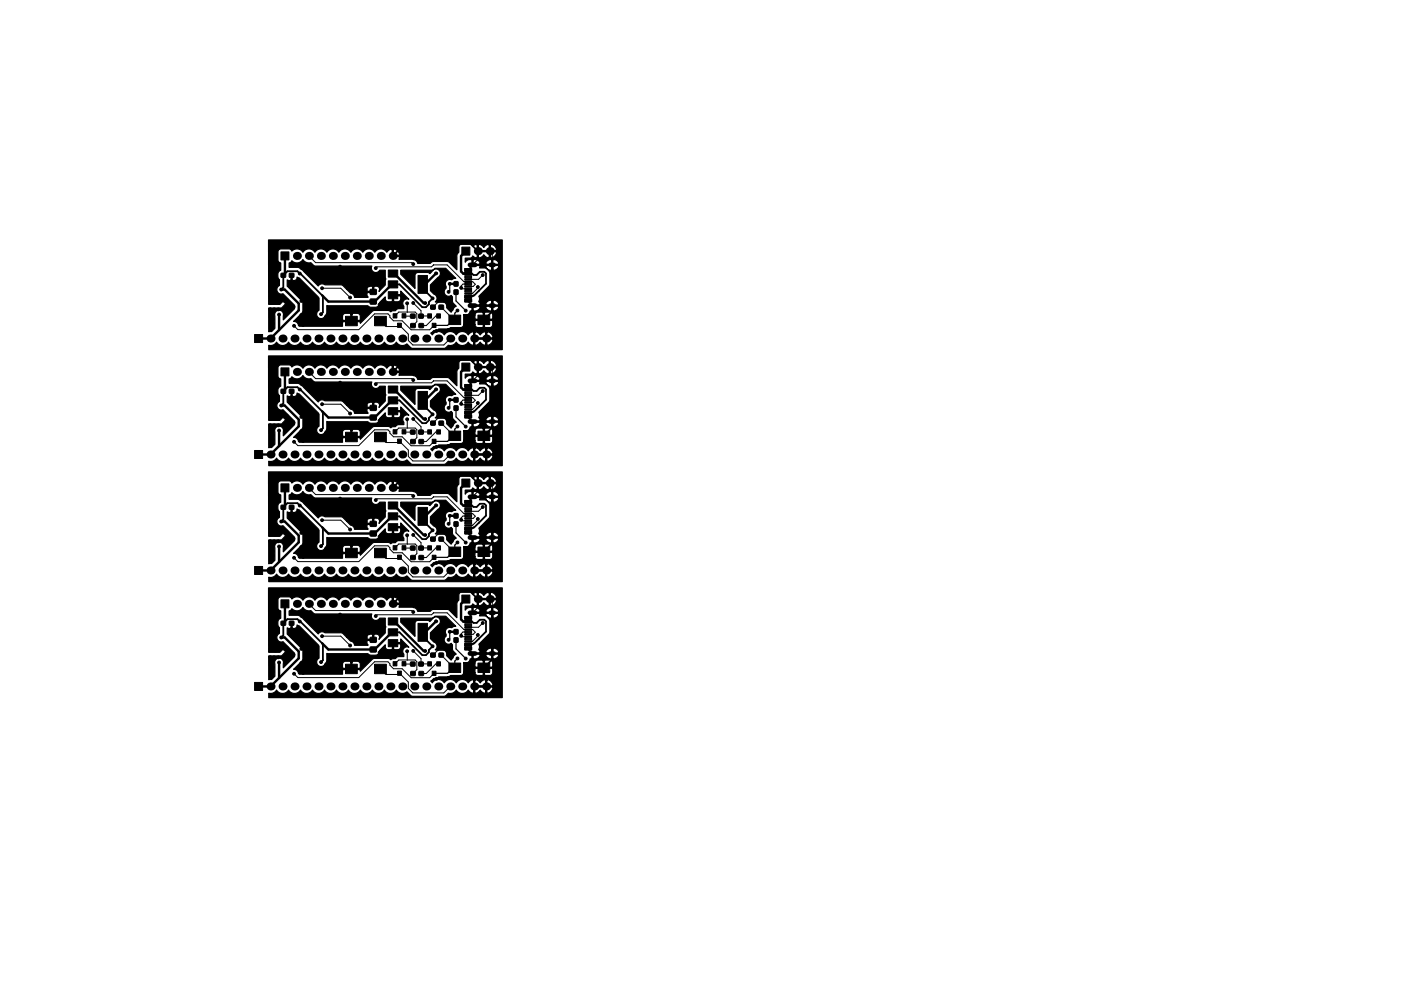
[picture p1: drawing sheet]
<svg xmlns="http://www.w3.org/2000/svg" width="297mm" height="210mm" viewBox="0 0 297 210" stroke-linecap="round" stroke-linejoin="round" font-family="sans-serif">
<g fill="#000" stroke="#000" stroke-width=".21">
<path d="M59.6 58h.9v.8h-.9zM59.6 53.4h1.7v1.7h-1.7zM61.4 58h.9v.8h-.9zM82.3 57.3h2v1.5h-2zM96.3 59.8h.8v.9h-.8zM98.5 59.6h1.5v.3h-1.5zM98.5 59.1h1.5v.3h-1.5zM98.5 58.6h1.5v.3h-1.5zM98.5 57.8h1.5v.6h-1.5zM98.5 57h1.5v.6h-1.5zM97.9 52.4h1.7v1.7h-1.7zM54 71h1.7v1.7h-1.7z"/>
<path d="M59.6 78.1h1.7v1.7h-1.7zM73.3 67.1h2.5v2h-2.5zM78.5 63.5h1.2l.1 1h-1.3zM78.5 61.4h1.2l.1 1-1.3 .1zM79.4 67.1h2.5v2h-2.5zM82.3 59.6h2v1.5h-2zM82.3 61.9h2v1.5h-2zM83.3 66.6h.8v.9h-.8zM84.3 68.6h.8v.9h-.8zM85.2 66.6h.8v.9h-.8zM87.1 66.7h.9v.8h-.9zM87.1 68.7h.9v.8h-.9z"/>
<path d="M88.6 58.4h2v3.8h-2zM88.8 66.7h.9v.8h-.9zM88.8 68.7h.9l.1 .8h-.9zM90.7 66.6h.8v.9h-.8zM91.6 68.6h.8v.9h-.8zM91.3 64.8l.9-.1 .1 .9h-.9zM92.6 66.6h.8v.9h-.8zM93.1 64.8l.9-.1v.9h-.9zM95.2 66.9h2.5v2h-2.5zM96.3 61.5h.8v.9h-.8zM98.5 60.1h1.5v.3h-1.5zM98.5 62.1h1.5v.3h-1.5z"/>
<path d="M98.5 61.6h1.5v.3h-1.5zM98.5 61.1h1.5v.3h-1.5zM98.5 60.6h1.5v.3h-1.5zM98.5 63.5h1.5v.6h-1.5zM98.5 62.7h1.5v.6h-1.5zM97.9 77h1.7v1.7h-1.7zM101.3 66.9h2.5v2h-2.5zM54 95.6h1.7v1.7h-1.7zM59.6 82.6h.9v.8h-.9zM61.4 82.6h.9v.8h-.9zM73.3 91.7h2.5v2h-2.5zM78.5 88.1h1.2l.1 1h-1.3z"/>
<path d="M78.5 86h1.2l.1 1-1.3 .1zM79.4 91.7h2.5v2h-2.5zM82.3 84.2h2v1.5h-2zM82.3 81.9h2v1.5h-2zM82.3 86.5h2v1.5h-2zM83.3 91.2h.8v.9h-.8zM84.3 93.2h.8v.9h-.8zM85.2 91.2h.8v.9h-.8zM87.1 91.3h.9v.8h-.9zM87.1 93.3h.9v.8h-.9zM88.6 83h2v3.8h-2zM88.8 91.3h.9v.8h-.9z"/>
<path d="M88.8 93.3h.9l.1 .8h-.9zM90.7 91.2h.8v.9h-.8zM91.6 93.2h.8v.9h-.8zM91.3 89.4h.9l.1 .8h-.9zM92.6 91.2h.8v.9h-.8zM93.1 89.4h.9v.8h-.9zM95.2 91.5h2.5v2h-2.5zM96.3 84.4h.8v.9h-.8zM96.3 86.1h.8v1l-.8-.1zM98.5 84.7h1.5v.3h-1.5zM98.5 86.7h1.5v.3h-1.5zM98.5 86.2h1.5v.3h-1.5z"/>
<path d="M98.5 85.7h1.5v.3h-1.5zM98.5 85.2h1.5v.3h-1.5zM98.5 84.2h1.5v.3h-1.5zM98.5 83.7h1.5v.3h-1.5zM98.5 83.2h1.5v.3h-1.5zM98.5 88.1h1.5v.6h-1.5zM98.5 87.3h1.5v.6h-1.5zM98.5 82.4h1.5v.6h-1.5zM98.5 81.6h1.5v.6h-1.5zM101.3 91.5h2.5v2h-2.5zM59.6 107.2h.9v.8h-.9zM59.6 102.7h1.7v1.7h-1.7z"/>
<path d="M61.4 107.2h.9v.8h-.9zM73.3 116.3h2.5v2h-2.5zM78.5 112.7h1.2l.1 1h-1.3zM78.5 110.6h1.2l.1 1-1.3 .1zM79.4 116.3h2.5v2h-2.5zM82.3 108.8h2v1.5h-2zM82.3 106.5h2v1.5h-2zM82.3 111.1h2v1.5h-2zM83.3 115.8h.8v.9h-.8zM84.3 117.8h.8v.9h-.8zM85.2 115.8h.8v.9h-.8zM87.1 115.9h.9v.8h-.9z"/>
<path d="M87.1 117.9h.9v.8h-.9zM88.6 107.7h2v3.8h-2zM88.8 115.9h.9v.8h-.9zM88.8 117.9h.9l.1 .8h-.9zM90.7 115.8h.8v.9h-.8zM91.6 117.8h.8v.9h-.8zM91.3 114h.9l.1 .8h-.9zM92.6 115.8h.8v.9h-.8zM93.1 114h.9v.8h-.9zM95.2 116.1h2.5v2h-2.5zM96.3 109h.8v.9h-.8zM96.3 110.7l.8 .1v.9l-.8-.1z"/>
<path d="M98.5 109.3h1.5v.3h-1.5zM98.5 111.3h1.5v.3h-1.5zM98.5 110.8h1.5v.3h-1.5zM98.5 110.3h1.5v.3h-1.5zM98.5 109.8h1.5v.3h-1.5zM98.5 108.8h1.5v.3h-1.5zM98.5 108.3h1.5v.3h-1.5zM98.5 107.8h1.5v.3h-1.5zM98.5 112.7h1.5v.6h-1.5zM98.5 111.9h1.5v.6h-1.5zM98.5 107h1.5v.6h-1.5zM98.5 106.2h1.5v.6h-1.5z"/>
<path d="M97.9 101.6h1.7v1.7h-1.7zM101.3 116.1h2.5v2h-2.5zM54 120.2h1.7v1.7h-1.7zM59.6 131.8h.9v.8l-.9 .1zM59.6 127.3h1.7v1.7h-1.7zM61.4 131.8h.9v.8l-.9 .1zM78.5 137.3h1.2l.1 1h-1.3zM78.5 135.2h1.2l.1 1-1.3 .1zM82.3 133.4h2v1.5h-2zM82.3 131.1h2v1.5h-2zM82.3 135.7h2v1.5h-2zM88.6 132.3h2v3.8h-2z"/>
<path d="M91.3 138.6h.9l.1 .8h-.9zM93.1 138.6h.9v.8h-.9zM96.3 133.6h.8v.9h-.8zM96.3 135.3l.8 .1v.9l-.8-.1zM98.5 133.9h1.5v.3h-1.5zM98.5 135.9h1.5v.3h-1.5zM98.5 135.4h1.5v.3h-1.5zM98.5 134.9h1.5v.3h-1.5zM98.5 134.4h1.5v.3h-1.5zM98.5 133.4h1.5v.3h-1.5zM98.5 132.9h1.5v.3h-1.5zM98.5 132.4h1.5v.3h-1.5z"/>
<path d="M98.5 137.3h1.5v.6h-1.5zM98.5 136.5h1.5v.6h-1.5zM98.5 131.6h1.5v.6h-1.5zM98.5 130.8h1.5v.6h-1.5zM97.9 126.2h1.7v1.7h-1.7zM54 144.8h1.7v1.7h-1.7zM73.3 140.9h2.5v2h-2.5zM79.4 140.9h2.5v2h-2.5zM83.3 140.4h.8v.9h-.8zM84.3 142.4h.8v.9h-.8zM85.2 140.4h.8v.9h-.8zM87.1 140.5h.9v.8h-.9z"/>
<path d="M87.1 142.5h.9v.8h-.9zM88.8 140.5h.9v.8h-.9zM88.8 142.5h.9l.1 .8h-.9zM90.7 140.4h.8v.9h-.8zM91.6 142.4h.8v.9h-.8zM92.6 140.4h.8v.9h-.8zM95.2 140.7h2.5v2h-2.5zM101.3 140.7h2.5v2h-2.5z"/>
<circle cx="57.3" cy="55.8" r=".3"/>
<circle cx="57.3" cy="57.2" r=".3"/>
<circle cx="57.3" cy="54.7" r=".3"/>
<circle cx="57.3" cy="58.4" r=".3"/>
<circle cx="57.4" cy="59.4" r=".3"/>
<circle cx="63.6" cy="58" r=".3"/>
<circle cx="65" cy="57.6" r=".3"/>
<circle cx="72.1" cy="56.6" r=".3"/>
<circle cx="73.9" cy="59.1" r=".3"/>
<circle cx="74.4" cy="56.8" r=".3"/>
<circle cx="76.7" cy="57.1" r=".3"/>
<circle cx="78.2" cy="59.1" r=".3"/>
<circle cx="79.7" cy="56.9" r=".3"/>
<circle cx="87.6" cy="56" r=".3"/>
<circle cx="90.6" cy="54.3" r=".3"/>
<circle cx="91.7" cy="53" r=".3"/>
<circle cx="92.4" cy="58" r=".3"/>
<circle cx="96" cy="54.6" r=".3"/>
<circle cx="102.3" cy="58.4" r=".3"/>
<circle cx="105.9" cy="57.9" r=".3"/>
<circle cx="57.3" cy="65.6" r=".3"/>
<circle cx="57.3" cy="79.3" r=".3"/>
<circle cx="57.4" cy="62.9" r=".3"/>
<circle cx="57.4" cy="60.6" r=".3"/>
<circle cx="57.4" cy="61.9" r=".3"/>
<circle cx="57.4" cy="63.9" r=".3"/>
<circle cx="57.8" cy="66.5" r=".3"/>
<circle cx="57.8" cy="68.6" r=".3"/>
<circle cx="57.8" cy="67.7" r=".3"/>
<circle cx="58.1" cy="65.6" r=".3"/>
<circle cx="58.4" cy="64.2" r=".3"/>
<circle cx="59" cy="65.6" r=".3"/>
<circle cx="59.2" cy="66.7" r=".3"/>
<circle cx="59.6" cy="61.4" r=".3"/>
<circle cx="60.8" cy="63.6" r=".3"/>
<circle cx="61.5" cy="64.4" r=".3"/>
<circle cx="62.2" cy="65.1" r=".3"/>
<circle cx="62.3" cy="69.1" r=".3"/>
<circle cx="63.9" cy="66.8" r=".3"/>
<circle cx="63.9" cy="63.8" r=".3"/>
<circle cx="63.9" cy="60.8" r=".3"/>
<circle cx="64.3" cy="69" r=".3"/>
<circle cx="65.4" cy="64.8" r=".3"/>
<circle cx="65.4" cy="62.8" r=".3"/>
<circle cx="65.4" cy="63.8" r=".3"/>
<circle cx="66.9" cy="63.8" r=".3"/>
<circle cx="68.1" cy="66.7" r=".3"/>
<circle cx="68.3" cy="61.2" r=".3"/>
<circle cx="73.9" cy="60.6" r=".3"/>
<circle cx="74.2" cy="63.1" r=".3"/>
<circle cx="78.2" cy="60.5" r=".3"/>
<circle cx="80.5" cy="64.6" r=".3"/>
<circle cx="81.6" cy="64.7" r=".3"/>
<circle cx="82.6" cy="64.7" r=".3"/>
<circle cx="83.6" cy="64.6" r=".3"/>
<circle cx="84.8" cy="64.6" r=".3"/>
<circle cx="86.3" cy="64.4" r=".3"/>
<circle cx="87.6" cy="64.3" r=".3"/>
<circle cx="90.2" cy="64.3" r=".3"/>
<circle cx="90.6" cy="78.9" r=".3"/>
<circle cx="91.7" cy="77.6" r=".3"/>
<circle cx="91.7" cy="63.3" r=".3"/>
<circle cx="92.5" cy="70.2" r=".3"/>
<circle cx="95.1" cy="70" r=".3"/>
<circle cx="95.1" cy="61.9" r=".3"/>
<circle cx="95.4" cy="60.2" r=".3"/>
<circle cx="95.6" cy="65.6" r=".3"/>
<circle cx="96" cy="79.2" r=".3"/>
<circle cx="97" cy="65.9" r=".3"/>
<circle cx="97.8" cy="61.1" r=".3"/>
<circle cx="98.5" cy="70" r=".3"/>
<circle cx="98.7" cy="65.9" r=".3"/>
<circle cx="101.3" cy="60.9" r=".3"/>
<circle cx="105.4" cy="67.5" r=".3"/>
<circle cx="105.6" cy="63.2" r=".3"/>
<circle cx="105.9" cy="60.4" r=".3"/>
<circle cx="57.3" cy="80.5" r=".3"/>
<circle cx="57.3" cy="90.2" r=".3"/>
<circle cx="57.3" cy="81.8" r=".3"/>
<circle cx="57.3" cy="83" r=".3"/>
<circle cx="57.4" cy="86.5" r=".3"/>
<circle cx="57.4" cy="87.5" r=".3"/>
<circle cx="57.4" cy="85.3" r=".3"/>
<circle cx="57.4" cy="88.6" r=".3"/>
<circle cx="57.4" cy="84" r=".3"/>
<circle cx="57.8" cy="93.2" r=".3"/>
<circle cx="57.8" cy="91.1" r=".3"/>
<circle cx="57.8" cy="92.3" r=".3"/>
<circle cx="58.1" cy="90.3" r=".3"/>
<circle cx="58.4" cy="88.8" r=".3"/>
<circle cx="59" cy="90.2" r=".3"/>
<circle cx="59.2" cy="91.3" r=".3"/>
<circle cx="59.6" cy="86" r=".3"/>
<circle cx="60.8" cy="88.2" r=".3"/>
<circle cx="61.5" cy="89.1" r=".3"/>
<circle cx="62.2" cy="89.7" r=".3"/>
<circle cx="62.3" cy="93.7" r=".3"/>
<circle cx="63.6" cy="82.6" r=".3"/>
<circle cx="63.9" cy="91.5" r=".3"/>
<circle cx="63.9" cy="85.5" r=".3"/>
<circle cx="63.9" cy="88.5" r=".3"/>
<circle cx="64.3" cy="93.6" r=".3"/>
<circle cx="65" cy="82.2" r=".3"/>
<circle cx="65.4" cy="87.5" r=".3"/>
<circle cx="65.4" cy="89.5" r=".3"/>
<circle cx="65.4" cy="88.5" r=".3"/>
<circle cx="66.9" cy="88.5" r=".3"/>
<circle cx="68.1" cy="91.3" r=".3"/>
<circle cx="68.3" cy="85.8" r=".3"/>
<circle cx="72.1" cy="81.2" r=".3"/>
<circle cx="73.9" cy="85.3" r=".3"/>
<circle cx="73.9" cy="83.7" r=".3"/>
<circle cx="74.2" cy="87.7" r=".3"/>
<circle cx="74.4" cy="81.4" r=".3"/>
<circle cx="76.7" cy="81.7" r=".3"/>
<circle cx="78.2" cy="83.8" r=".3"/>
<circle cx="78.2" cy="85.2" r=".3"/>
<circle cx="79.7" cy="81.5" r=".3"/>
<circle cx="80.5" cy="89.2" r=".3"/>
<circle cx="81.6" cy="89.3" r=".3"/>
<circle cx="82.6" cy="89.3" r=".3"/>
<circle cx="83.6" cy="89.2" r=".3"/>
<circle cx="84.8" cy="89.2" r=".3"/>
<circle cx="86.3" cy="89" r=".3"/>
<circle cx="87.6" cy="88.9" r=".3"/>
<circle cx="87.6" cy="80.6" r=".3"/>
<circle cx="90.2" cy="88.9" r=".3"/>
<circle cx="91.7" cy="87.9" r=".3"/>
<circle cx="92.4" cy="82.6" r=".3"/>
<circle cx="92.5" cy="94.8" r=".3"/>
<circle cx="95.1" cy="94.6" r=".3"/>
<circle cx="95.1" cy="86.5" r=".3"/>
<circle cx="95.4" cy="84.8" r=".3"/>
<circle cx="95.6" cy="90.2" r=".3"/>
<circle cx="97" cy="90.5" r=".3"/>
<circle cx="97.8" cy="85.7" r=".3"/>
<circle cx="98.5" cy="94.6" r=".3"/>
<circle cx="98.7" cy="90.5" r=".3"/>
<circle cx="101.3" cy="85.5" r=".3"/>
<circle cx="102.3" cy="83" r=".3"/>
<circle cx="105.4" cy="92.1" r=".3"/>
<circle cx="105.6" cy="87.8" r=".3"/>
<circle cx="105.9" cy="85" r=".3"/>
<circle cx="105.9" cy="82.5" r=".3"/>
<circle cx="57.3" cy="105.1" r=".3"/>
<circle cx="57.3" cy="114.8" r=".3"/>
<circle cx="57.3" cy="103.9" r=".3"/>
<circle cx="57.3" cy="106.4" r=".3"/>
<circle cx="57.3" cy="107.6" r=".3"/>
<circle cx="57.4" cy="113.2" r=".3"/>
<circle cx="57.4" cy="108.6" r=".3"/>
<circle cx="57.4" cy="109.9" r=".3"/>
<circle cx="57.4" cy="111.1" r=".3"/>
<circle cx="57.4" cy="112.1" r=".3"/>
<circle cx="57.8" cy="117.8" r=".3"/>
<circle cx="57.8" cy="116.9" r=".3"/>
<circle cx="57.8" cy="115.7" r=".3"/>
<circle cx="58.1" cy="114.9" r=".3"/>
<circle cx="58.4" cy="113.4" r=".3"/>
<circle cx="59" cy="114.8" r=".3"/>
<circle cx="59.2" cy="116" r=".3"/>
<circle cx="59.6" cy="110.6" r=".3"/>
<circle cx="60.8" cy="112.8" r=".3"/>
<circle cx="61.5" cy="113.7" r=".3"/>
<circle cx="62.2" cy="114.3" r=".3"/>
<circle cx="62.3" cy="118.3" r=".3"/>
<circle cx="63.6" cy="107.2" r=".3"/>
<circle cx="63.9" cy="110.1" r=".3"/>
<circle cx="63.9" cy="113.1" r=".3"/>
<circle cx="63.9" cy="116.1" r=".3"/>
<circle cx="64.3" cy="118.2" r=".3"/>
<circle cx="65" cy="106.8" r=".3"/>
<circle cx="65.4" cy="112.1" r=".3"/>
<circle cx="65.4" cy="114.1" r=".3"/>
<circle cx="65.4" cy="113.1" r=".3"/>
<circle cx="66.9" cy="113.1" r=".3"/>
<circle cx="68.1" cy="115.9" r=".3"/>
<circle cx="68.3" cy="110.4" r=".3"/>
<circle cx="72.1" cy="105.8" r=".3"/>
<circle cx="73.9" cy="109.9" r=".3"/>
<circle cx="73.9" cy="108.3" r=".3"/>
<circle cx="74.2" cy="112.3" r=".3"/>
<circle cx="74.4" cy="106" r=".3"/>
<circle cx="76.7" cy="106.3" r=".3"/>
<circle cx="78.2" cy="108.4" r=".3"/>
<circle cx="78.2" cy="109.8" r=".3"/>
<circle cx="79.7" cy="106.1" r=".3"/>
<circle cx="80.5" cy="113.8" r=".3"/>
<circle cx="81.6" cy="113.9" r=".3"/>
<circle cx="82.6" cy="113.9" r=".3"/>
<circle cx="83.6" cy="113.8" r=".3"/>
<circle cx="84.8" cy="113.8" r=".3"/>
<circle cx="86.3" cy="113.6" r=".3"/>
<circle cx="87.6" cy="105.2" r=".3"/>
<circle cx="87.6" cy="113.5" r=".3"/>
<circle cx="90.2" cy="113.5" r=".3"/>
<circle cx="90.6" cy="103.5" r=".3"/>
<circle cx="91.7" cy="102.2" r=".3"/>
<circle cx="91.7" cy="112.5" r=".3"/>
<circle cx="92.4" cy="107.2" r=".3"/>
<circle cx="92.5" cy="119.4" r=".3"/>
<circle cx="95.1" cy="119.2" r=".3"/>
<circle cx="95.1" cy="111.1" r=".3"/>
<circle cx="95.4" cy="109.4" r=".3"/>
<circle cx="95.6" cy="114.8" r=".3"/>
<circle cx="96" cy="103.8" r=".3"/>
<circle cx="97" cy="115.1" r=".3"/>
<circle cx="97.8" cy="110.3" r=".3"/>
<circle cx="98.5" cy="119.2" r=".3"/>
<circle cx="98.7" cy="115.1" r=".3"/>
<circle cx="101.3" cy="110.1" r=".3"/>
<circle cx="102.3" cy="107.6" r=".3"/>
<circle cx="105.4" cy="116.7" r=".3"/>
<circle cx="105.6" cy="112.4" r=".3"/>
<circle cx="105.9" cy="109.6" r=".3"/>
<circle cx="105.9" cy="107.1" r=".3"/>
<circle cx="57.3" cy="129.7" r=".3"/>
<circle cx="57.3" cy="139.4" r=".3"/>
<circle cx="57.3" cy="128.5" r=".3"/>
<circle cx="57.3" cy="131" r=".3"/>
<circle cx="57.3" cy="132.2" r=".3"/>
<circle cx="57.4" cy="133.2" r=".3"/>
<circle cx="57.4" cy="136.8" r=".3"/>
<circle cx="57.4" cy="134.5" r=".3"/>
<circle cx="57.4" cy="137.8" r=".3"/>
<circle cx="57.4" cy="135.7" r=".3"/>
<circle cx="58.1" cy="139.5" r=".3"/>
<circle cx="58.4" cy="138" r=".3"/>
<circle cx="59" cy="139.5" r=".3"/>
<circle cx="59.6" cy="135.3" r=".3"/>
<circle cx="60.8" cy="137.4" r=".3"/>
<circle cx="61.5" cy="138.3" r=".3"/>
<circle cx="62.2" cy="138.9" r=".3"/>
<circle cx="63.6" cy="131.9" r=".3"/>
<circle cx="63.9" cy="134.7" r=".3"/>
<circle cx="63.9" cy="137.7" r=".3"/>
<circle cx="65" cy="131.4" r=".3"/>
<circle cx="65.4" cy="138.7" r=".3"/>
<circle cx="65.4" cy="136.7" r=".3"/>
<circle cx="65.4" cy="137.7" r=".3"/>
<circle cx="66.9" cy="137.7" r=".3"/>
<circle cx="68.3" cy="135" r=".3"/>
<circle cx="72.1" cy="130.4" r=".3"/>
<circle cx="73.9" cy="132.9" r=".3"/>
<circle cx="73.9" cy="134.5" r=".3"/>
<circle cx="74.2" cy="137" r=".3"/>
<circle cx="74.4" cy="130.7" r=".3"/>
<circle cx="76.7" cy="130.9" r=".3"/>
<circle cx="78.2" cy="133" r=".3"/>
<circle cx="78.2" cy="134.4" r=".3"/>
<circle cx="79.7" cy="130.7" r=".3"/>
<circle cx="80.5" cy="138.5" r=".3"/>
<circle cx="81.6" cy="138.5" r=".3"/>
<circle cx="82.6" cy="138.5" r=".3"/>
<circle cx="83.6" cy="138.5" r=".3"/>
<circle cx="84.8" cy="138.5" r=".3"/>
<circle cx="86.3" cy="138.2" r=".3"/>
<circle cx="87.6" cy="129.8" r=".3"/>
<circle cx="87.6" cy="138.1" r=".3"/>
<circle cx="90.2" cy="138.1" r=".3"/>
<circle cx="90.6" cy="128.1" r=".3"/>
<circle cx="91.7" cy="126.8" r=".3"/>
<circle cx="91.7" cy="137.1" r=".3"/>
<circle cx="92.4" cy="131.8" r=".3"/>
<circle cx="95.1" cy="135.7" r=".3"/>
<circle cx="95.4" cy="134" r=".3"/>
<circle cx="95.6" cy="139.4" r=".3"/>
<circle cx="96" cy="128.4" r=".3"/>
<circle cx="97" cy="139.7" r=".3"/>
<circle cx="97.8" cy="134.9" r=".3"/>
<circle cx="98.7" cy="139.7" r=".3"/>
<circle cx="101.3" cy="134.7" r=".3"/>
<circle cx="102.3" cy="132.2" r=".3"/>
<circle cx="105.6" cy="137" r=".3"/>
<circle cx="105.9" cy="131.7" r=".3"/>
<circle cx="105.9" cy="134.2" r=".3"/>
<circle cx="57.8" cy="140.3" r=".3"/>
<circle cx="57.8" cy="142.5" r=".3"/>
<circle cx="57.8" cy="141.6" r=".3"/>
<circle cx="59.2" cy="140.6" r=".3"/>
<circle cx="62.3" cy="142.9" r=".3"/>
<circle cx="63.9" cy="140.7" r=".3"/>
<circle cx="64.3" cy="142.8" r=".3"/>
<circle cx="68.1" cy="140.5" r=".3"/>
<circle cx="92.5" cy="144" r=".3"/>
<circle cx="95.1" cy="143.8" r=".3"/>
<circle cx="98.5" cy="143.8" r=".3"/>
<circle cx="105.4" cy="141.3" r=".3"/>
</g>
<g fill="none" stroke="#000" stroke-width="1">
<path d="M99.6 56.2h1.1M104.1 56.2h.6M99.6 64.8h1.1M104.1 64.8h.6M99.6 89.4h1.1M99.6 80.8h1.1M104.1 89.4h.6M104.1 80.8h.6M99.6 114.1h1.1M99.6 105.4h1.1M104.1 114.1h.6M104.1 105.4h.6"/>
<path d="M99.6 138.7h1.1M99.6 130h1.1M104.1 138.7h.6M104.1 130h.6"/>
</g>
<g fill="#000">
<circle cx="63" cy="54.3" r=".85"/>
<circle cx="65.5" cy="54.3" r=".85"/>
<circle cx="68" cy="54.3" r=".85"/>
<circle cx="70.6" cy="54.3" r=".85"/>
<circle cx="73.1" cy="54.3" r=".85"/>
<circle cx="75.7" cy="54.3" r=".85"/>
<circle cx="78.2" cy="54.3" r=".85"/>
<circle cx="80.7" cy="54.3" r=".85"/>
<circle cx="83.3" cy="54.3" r=".85"/>
<circle cx="92.4" cy="58" r=".25"/>
<circle cx="101.3" cy="53.3" r=".85"/>
<circle cx="103.8" cy="53.3" r=".85"/>
<circle cx="57.4" cy="71.8" r=".85"/>
<circle cx="59.6" cy="61.4" r=".25"/>
<circle cx="59.9" cy="71.8" r=".85"/>
<circle cx="62.4" cy="71.8" r=".85"/>
<circle cx="63" cy="78.9" r=".85"/>
<circle cx="65" cy="71.8" r=".85"/>
<circle cx="65.5" cy="78.9" r=".85"/>
<circle cx="67.5" cy="71.8" r=".85"/>
<circle cx="68" cy="78.9" r=".85"/>
<circle cx="70.1" cy="71.8" r=".85"/>
<circle cx="70.6" cy="78.9" r=".85"/>
<circle cx="72.6" cy="71.8" r=".85"/>
<circle cx="73.1" cy="78.9" r=".85"/>
<circle cx="75.1" cy="71.8" r=".85"/>
<circle cx="75.7" cy="78.9" r=".85"/>
<circle cx="77.7" cy="71.8" r=".85"/>
<circle cx="78.2" cy="78.9" r=".85"/>
<circle cx="80.2" cy="71.8" r=".85"/>
<circle cx="80.7" cy="78.9" r=".85"/>
<circle cx="82.8" cy="71.8" r=".85"/>
<circle cx="83.3" cy="78.9" r=".85"/>
<circle cx="85.3" cy="71.8" r=".85"/>
<circle cx="87.8" cy="71.8" r=".85"/>
<circle cx="90.4" cy="71.8" r=".85"/>
<circle cx="92.9" cy="71.8" r=".85"/>
<circle cx="95.4" cy="60.2" r=".25"/>
<circle cx="95.5" cy="71.8" r=".85"/>
<circle cx="98" cy="71.8" r=".85"/>
<circle cx="100.5" cy="71.8" r=".85"/>
<circle cx="101.3" cy="77.9" r=".85"/>
<circle cx="103.1" cy="71.8" r=".85"/>
<circle cx="103.8" cy="77.9" r=".85"/>
<circle cx="57.4" cy="96.4" r=".85"/>
<circle cx="59.6" cy="86" r=".25"/>
<circle cx="59.9" cy="96.4" r=".85"/>
<circle cx="62.4" cy="96.4" r=".85"/>
<circle cx="65" cy="96.4" r=".85"/>
<circle cx="67.5" cy="96.4" r=".85"/>
<circle cx="70.1" cy="96.4" r=".85"/>
<circle cx="72.6" cy="96.4" r=".85"/>
<circle cx="75.1" cy="96.4" r=".85"/>
<circle cx="77.7" cy="96.4" r=".85"/>
<circle cx="80.2" cy="96.4" r=".85"/>
<circle cx="82.8" cy="96.4" r=".85"/>
<circle cx="85.3" cy="96.4" r=".85"/>
<circle cx="87.8" cy="96.4" r=".85"/>
<circle cx="90.4" cy="96.4" r=".85"/>
<circle cx="92.4" cy="82.6" r=".25"/>
<circle cx="92.9" cy="96.4" r=".85"/>
<circle cx="95.4" cy="84.8" r=".25"/>
<circle cx="95.5" cy="96.4" r=".85"/>
<circle cx="98" cy="96.4" r=".85"/>
<circle cx="100.5" cy="96.4" r=".85"/>
<circle cx="103.1" cy="96.4" r=".85"/>
<circle cx="59.6" cy="110.6" r=".25"/>
<circle cx="63" cy="103.5" r=".85"/>
<circle cx="65.5" cy="103.5" r=".85"/>
<circle cx="68" cy="103.5" r=".85"/>
<circle cx="70.6" cy="103.5" r=".85"/>
<circle cx="73.1" cy="103.5" r=".85"/>
<circle cx="75.7" cy="103.5" r=".85"/>
<circle cx="78.2" cy="103.5" r=".85"/>
<circle cx="80.7" cy="103.5" r=".85"/>
<circle cx="83.3" cy="103.5" r=".85"/>
<circle cx="92.4" cy="107.2" r=".25"/>
<circle cx="95.4" cy="109.4" r=".25"/>
<circle cx="101.3" cy="102.5" r=".85"/>
<circle cx="103.8" cy="102.5" r=".85"/>
<circle cx="57.4" cy="121" r=".85"/>
<circle cx="59.6" cy="135.3" r=".25"/>
<circle cx="59.9" cy="121" r=".85"/>
<circle cx="62.4" cy="121" r=".85"/>
<circle cx="63" cy="128.1" r=".85"/>
<circle cx="65" cy="121" r=".85"/>
<circle cx="65.5" cy="128.1" r=".85"/>
<circle cx="67.5" cy="121" r=".85"/>
<circle cx="68" cy="128.1" r=".85"/>
<circle cx="70.1" cy="121" r=".85"/>
<circle cx="70.6" cy="128.1" r=".85"/>
<circle cx="72.6" cy="121" r=".85"/>
<circle cx="73.1" cy="128.1" r=".85"/>
<circle cx="75.1" cy="121" r=".85"/>
<circle cx="75.7" cy="128.1" r=".85"/>
<circle cx="77.7" cy="121" r=".85"/>
<circle cx="78.2" cy="128.1" r=".85"/>
<circle cx="80.2" cy="121" r=".85"/>
<circle cx="80.7" cy="128.1" r=".85"/>
<circle cx="82.8" cy="121" r=".85"/>
<circle cx="83.3" cy="128.1" r=".85"/>
<circle cx="85.3" cy="121" r=".85"/>
<circle cx="87.8" cy="121" r=".85"/>
<circle cx="90.4" cy="121" r=".85"/>
<circle cx="92.4" cy="131.8" r=".25"/>
<circle cx="92.9" cy="121" r=".85"/>
<circle cx="95.4" cy="134" r=".25"/>
<circle cx="95.5" cy="121" r=".85"/>
<circle cx="98" cy="121" r=".85"/>
<circle cx="100.5" cy="121" r=".85"/>
<circle cx="101.3" cy="127.1" r=".85"/>
<circle cx="103.1" cy="121" r=".85"/>
<circle cx="103.8" cy="127.1" r=".85"/>
<circle cx="57.4" cy="145.6" r=".85"/>
<circle cx="59.9" cy="145.6" r=".85"/>
<circle cx="62.4" cy="145.6" r=".85"/>
<circle cx="65" cy="145.6" r=".85"/>
<circle cx="67.5" cy="145.6" r=".85"/>
<circle cx="70.1" cy="145.6" r=".85"/>
<circle cx="72.6" cy="145.6" r=".85"/>
<circle cx="75.1" cy="145.6" r=".85"/>
<circle cx="77.7" cy="145.6" r=".85"/>
<circle cx="80.2" cy="145.6" r=".85"/>
<circle cx="82.8" cy="145.6" r=".85"/>
<circle cx="85.3" cy="145.6" r=".85"/>
<circle cx="87.8" cy="145.6" r=".85"/>
<circle cx="90.4" cy="145.6" r=".85"/>
<circle cx="92.9" cy="145.6" r=".85"/>
<circle cx="95.5" cy="145.6" r=".85"/>
<circle cx="98" cy="145.6" r=".85"/>
<circle cx="100.5" cy="145.6" r=".85"/>
<circle cx="103.1" cy="145.6" r=".85"/>
</g>
<g fill="none" stroke="#000" stroke-width=".38">
<path d="M99.3 58.1h.8l.3 .2h.7l.6-.6h1l.3 .3v2.2l-2.5 2.5-1.1 .1-.1 .2M100.2 56.2l-.9 1.1M101.3 53.3l-1.5-1.5h-14l-2.5 2.5M57.4 71.6v.2M59.6 61.4l.5-.4v-2.6l.8-.9h2.2l5.4 5.3v3.5l-.4 .4M83.3 60.3h1.4l4.8 4.9h.8l.6-.7v-.4l.8-.8-2.1-2.1v-.9M99.3 63.8l.9 1h4.2v1.3l-1.8 1.8M100.5 71.8h2.6M101.3 77.9l-1.5-1.5h-14l-2.5 2.5M101.6 61.7h.1M57.4 96.2v.2M59.6 86l.5-.4v-2.6l.8-.8h2.2l5.4 5.2v3.5l-.4 .4"/>
<path d="M83.3 84.9h1.4l4.8 4.9h.8l.6-.6v-.5l.8-.8-2.1-2.1v-.9M99.3 82.7h.8l.3 .3h.7l.6-.7h1l.3 .3v2.2l-2.5 2.5-1.1 .1-.1 .2M99.3 88.4l.9 1h4.2v1.3l-1.8 1.8M100.2 80.8l-.9 1.1M100.5 96.4h2.6M101.6 86.3h.1M59.6 110.6l.5-.4v-2.6l.8-.8h2.2l5.4 5.2v3.5l-.4 .4M83.3 109.6h1.4l4.8 4.8h.8l.6-.6v-.5l.8-.8-2.1-2.1v-.8M99.3 107.3h.8l.3 .3h.7l.6-.7h1l.3 .3v2.2l-2.5 2.5-1.1 .1-.1 .2M99.3 113l.9 1.1h4.2v1.2l-1.8 1.8M100.2 105.4l-.9 1.1M101.3 102.5l-1.5-1.5h-14l-2.5 2.5"/>
<path d="M101.6 110.9h.1M57.4 120.8v.2M59.6 135.3l.5-.5v-2.6l.8-.8h2.2l5.4 5.2v3.5l-.4 .4M83.3 134.2h1.4l4.8 4.8h.8l.6-.6v-.5l.8-.8-2.1-2.1v-.8M99.3 131.9h.8l.3 .3h.7l.6-.7h1l.3 .3v2.2l-2.5 2.5-1.1 .1-.1 .2M99.3 137.6l.9 1.1h4.2v1.2l-1.8 1.8M100.2 130l-.9 1.1M100.5 121h2.6M101.3 127.1l-1.5-1.5h-14l-2.5 2.5M101.6 135.5h.1M57.4 145.4v.2M100.5 145.6h2.6"/>
</g>
<g fill="none" stroke="#000" stroke-width=".51">
<path d="M60.4 54.3v3.8l-.3 .3M83.3 58h.3l6.2 6.3h.4M92.4 58l-2.3 2.3h-.5M98.8 53.3l-1 1v3.3l.4 .5h1.1M104.4 56.2v8.6M59.2 66.7v3.3M59.6 61.5l.8-.1 2.9 3v1.5l-5.9 5.9h-2.6M60.4 78.9v3.8l-.3 .3M83.3 60.3h-.2l-3.7 3.7h-9.8l-1.3-1.3M95.4 60.2h1.3M98.8 77.9l-1 1v3.3l.4 .5h1.1M59.2 91.3v3.3"/>
<path d="M59.6 86.1l.8-.1 2.9 3v1.5l-5.9 5.9h-2.6M83.3 84.9h-.2l-3.7 3.7h-9.8l-1.3-1.3M83.3 82.6h.3l6.2 6.3h.4M92.4 82.6l-2.3 2.3h-.5M95.4 84.8h1.3M104.4 80.8v8.6M59.2 116v3.2M59.6 110.7l.8-.1 2.9 3v1.5l-5.9 5.9h-2.6M60.4 103.5v3.8l-.3 .3M83.3 109.6h-.2l-3.7 3.6h-9.8l-1.3-1.3M83.3 107.3h.3l6.2 6.2h.4M92.4 107.2l-2.3 2.4h-.5"/>
<path d="M95.4 109.4h1.3M98.8 102.5l-1 1v3.3l.4 .5h1.1M104.4 105.4v8.7M59.6 135.3h.8l2.9 2.9v1.5l-5.9 5.9h-2.6M60.4 128.1v3.8l-.3 .3M83.3 134.2h-.2l-3.7 3.6h-9.8l-1.3-1.3M83.3 131.9h.3l6.2 6.2h.4M92.4 131.8l-2.3 2.4h-.5M95.4 134h1.3M98.8 127.1l-1 1v3.3l.4 .5h1.1M104.4 130v8.7M59.2 140.6v3.2"/>
</g>
<path d="M95.4 60.2v1.5l-.3 .2M96.7 62v1.8l2 2.1M97 65.9l-.6 .5v1.5h-.3l-1.2 1.1h-2.9M95.4 84.8v1.5l-.3 .2M96.7 86.6v1.9l2 2M97 90.5l-.6 .6v1.4h-.3l-1.2 1.1h-2.9M95.4 109.4v1.5l-.3 .2M96.7 111.2v1.9l2 2M97 115.1l-.6 .6v1.4h-.3l-1.2 1.1h-2.9M95.4 134v1.5l-.3 .2M96.7 135.8v1.9l2 2M97 139.7l-.6 .6v1.4h-.3l-1.2 1.2h-2.9" fill="none" stroke="#000" stroke-width=".25"/>
<g fill="none" stroke="#000" stroke-width=".21">
<path d="M65.5 54.3l1.4 1.4h20.4l.3 .3M91.9 56.2h2.9l3.6 3.6h1.8l.6 .5-.5 .5h-1M91.9 56.2l-.4 .4h-11.6l-.2 .3M91.9 56.2h.1M100.2 56.2l1.1-1.1v-1.8h2.5l.6 .5v2.4M102.3 58.4l-.9 .9h-2.1M65.5 78.9l1.4 1.4h20.4l.3 .3M68.3 61.2h.1M68.3 61.2h4l1.9 1.9M80.7 68.1l1.1 1.2h2.6l.3-.3 1.9 1.9v1.3l.9 1h6.6l1.4-1.4M83.7 67l.8-.8h3.5l.4 .4v1.7l-.8 .8M85.6 67l1.9 .1"/>
<path d="M86.3 64.4v1.8M87.6 64.3l1.7 1.6v1.2l1.8-.1M91.8 65.2l1-1.1h1.8l1 1v.5M92 69l-.9 1h-3.9l-1.9-1.9h-1.9l-.7-.8v-.3l-.4-.4h-2.9l-3.3 3.3h-12.9l-.9-.8M93 67h-.6l-2 2.1h-1.1M93.5 65.2l2.7 2.7h.2M99.3 60.3h-1.1l-.4 .4v.4l.2 .2h1.3M101.3 60.9v.2l-1.2 1.2h-.8M68.3 85.8h.1M68.3 85.8h4l1.9 1.9M80.7 92.7l1.1 1.2h2.6l.3-.3 1.9 1.9v1.3l.9 1h6.6l1.4-1.4M83.7 91.6l.8-.8h3.5l.4 .4v1.7l-.8 .8"/>
<path d="M85.6 91.6l1.9 .1M86.3 89v1.8M87.6 88.9l1.7 1.6v1.2l1.8-.1M91.8 89.8l1-1.1h1.8l1 1v.5M91.9 80.8h.1M91.9 80.8h2.9l3.6 3.6h1.8l.6 .5-.5 .5h-1M91.9 80.8l-.4 .4h-11.6l-.2 .3M92 93.6l-.9 1h-3.9l-1.9-1.9h-1.9l-.7-.8v-.3l-.4-.4h-2.9l-3.3 3.3h-12.9l-.9-.8M93 91.6h-.6l-2 2.1h-1.1M93.5 89.8l2.7 2.7h.2M99.3 84.9h-1.1l-.4 .4v.4l.2 .2h1.3M100.2 86.8h.1"/>
<path d="M100.2 80.8l1.1-1.1v-1.8h2.5l.6 .5v2.4M101.3 85.5v.2l-1.2 1.2h-.8M102.3 83l-.9 .9h-2.1M65.5 103.5l1.4 1.4h20.4l.3 .3M68.3 110.4h.1M68.3 110.4h4l1.9 1.9M80.7 117.3l1.1 1.2h2.6l.3-.3 1.9 1.9v1.4l.9 .9h6.6l1.4-1.4M83.7 116.2l.8-.8h3.5l.4 .4v1.7l-.8 .8M85.6 116.2l1.9 .1M86.3 113.6h.1M86.3 113.6v1.8M87.6 113.5l1.7 1.6v1.2l1.8-.1"/>
<path d="M91.8 114.4l1-1.1h1.8l1 1v.5M91.9 105.4h.1M91.9 105.4h2.9l3.6 3.6h1.8l.6 .5-.5 .5h-1M91.9 105.4v.1M91.9 105.4l-.4 .4h-11.6l-.2 .3M92 118.2l-.9 1h-3.9l-1.9-1.9h-1.9l-.7-.8v-.3l-.4-.4h-2.9l-3.3 3.4h-12.9l-.9-.9M93 116.2h-.6l-2 2.1h-1.1M93.5 114.4l2.7 2.7h.2M99.3 109.5h-1.1l-.4 .4v.4l.2 .2h1.3M100.2 111.4h.1M100.2 105.4l1.1-1.1v-1.8h2.5l.6 .5v2.4M101.3 110.1v.2l-1.2 1.2h-.8"/>
<path d="M102.3 107.6l-.9 .9h-2.1M65.5 128.1l1.4 1.4h20.4l.3 .3M68.3 135h.1M68.3 135h4l1.9 2M86.3 138.2h.1M86.3 138.2v1.8M87.6 138.1l1.7 1.6v1.2h1.8M91.8 139l1-1.1h1.8l1 1v.5M91.9 130h.1M91.9 130l-.4 .4h-11.6l-.2 .3M91.9 130h2.9l3.6 3.6h1.8l.6 .5-.5 .5h-1M93.5 139l2.7 2.7h.2"/>
<path d="M99.3 134.1h-1.1l-.4 .4v.4l.2 .2h1.3M100.2 130l1.1-1.1v-1.8h2.5l.6 .5v2.4M101.3 134.7v.2l-1.2 1.2h-.8M102.3 132.2l-.9 .9h-2.1M80.7 141.9l1.1 1.2h2.6l.3-.3 1.9 1.9v1.4l.9 .9h6.6l1.4-1.4M83.7 140.8l.8-.8h3.5l.4 .4v1.7l-.8 .8M85.6 140.8l1.9 .1M92 142.9l-.9 .9h-3.9l-1.9-1.9h-1.9l-.7-.8v-.3l-.4-.4h-2.9l-3.3 3.4h-12.9l-.9-.9M93 140.9h-.6l-2 2h-1.1"/>
</g>
<g fill="#000" stroke="#000" stroke-width=".25">
<path d="M61.7 58.4h.3l-.1 1a.63 .63 0 0 0 .8 0 .63 .63 0 0 0 .3-.6l.4 .2 4.1 4 .1 .3v2.5a.94 .94 0 0 0-.2 1.5 .94 .94 0 0 0 1.5-.2h3.7v.7l.2 .2h1.6v-1.4h.2v1.4h1.6l.2-.2v-.7a.64 .64 0 0 0-.6-.6h-1l-.2 .1-.4-.1h-.9a.64 .64 0 0 0-.7 .6h-3.7l.4-.7v-1.6l8.7 .1 .5 .3h1.1a.9 .9 0 0 0 .9-1l1.2-1.2v.4a.64 .64 0 0 0 .6 .6h.7l.2-.1v-1.1h.3v1.1l.1 .1h.7a.64 .64 0 0 0 .7-.6v-.5l-.2-.1h-1.6v-.3h1.6l.2-.1-.1-.7 1.8 1.8a.93 .93 0 0 0-1.1 .3 .93 .93 0 0 0 0 1.2v.5h-1.2l-.6 .4-.7 .1a.44 .44 0 0 1-.7-.1h-3.3l-2.7 2.7-.2-.4h-3.4l-.2 .2v.8h-9.1l-.2-.2a.94 .94 0 0 0-1-.8l1.9-2v-1.8l-.2-.6-3.1-3.1v-1.3l.6 .1 .2-.1zM61.3 55.8l.3-.1 .3-.4a1.48 1.48 0 0 0 2.3-.2l.6 .5 .5 .2 .6-.1 .6 .6 .4 .2 11.9-.1a.94 .94 0 0 0 .4 1.3 .94 .94 0 0 0 1.3-.4h1.2v1.5l.1 .4-.1 1.3-1.4 1.3a.7 .7 0 0 0-.1-1 .7 .7 0 0 0-.9 .1v1.2h-1.3l-.2 .1 .2 .9h-2.8a.93 .93 0 0 0-.9-.9l-.8-.8h4.3l.2 .4h1v-.9a.73 .73 0 0 0-1.2 .3v.2h-4.3l-1.1-1h-3.5a.93 .93 0 0 0-1.4 .3l-3.4-3.4-.6-.4-.4-.2h-1.8zM85 57.3h6.5l.7-.4h2.3l2.1 2.2-.8 .2a1 1 0 0 0-1.1 .3 1 1 0 0 0-.1 1.2v.4a.94 .94 0 0 0-.3 1.3 .94 .94 0 0 0 1.4 .2l.2 .3 .1 1.1 .7 .9-.4 .3-.6 .9-1-.9a.97 .97 0 0 0-.9-1.2h-.5a.81 .81 0 0 1-1 0 .94 .94 0 0 0 .3-1 .94 .94 0 0 0-.6-.7l-.7-.7v-1.3l1.6-1.6a.94 .94 0 0 0 .2-1.5 .94 .94 0 0 0-1.5 .3l-.5 .5-.4-.3h-2.1a.64 .64 0 0 0-.6 .6v2.8l-3-3zM61.3 80.4l.3-.1 .3-.4a1.48 1.48 0 0 0 2.3-.2l.6 .5 .5 .2 .6-.1 .6 .6 .4 .2h11.9a.94 .94 0 0 0 .4 1.2 .94 .94 0 0 0 1.3-.4h1.2v1.5l.1 .4-.1 1.3-1.4 1.3a.7 .7 0 0 0-.1-.9 .7 .7 0 0 0-.9 0v1.2h-1.3l-.2 .1 .2 .9h-2.8a.93 .93 0 0 0-.9-.9l-.8-.8h4.3l.2 .4h1v-.9a.73 .73 0 0 0-1.2 .3v.2h-4.3l-1.1-1h-3.5a.93 .93 0 0 0-1.4 .3l-3.4-3.4-.6-.4-.4-.2h-1.8zM91.7 65h.2v.3h-.2zM56.9 50.9h49.6v23.3h-49.5v-.9h.8l.8-.7 .2 .2a1.49 1.49 0 0 0 2.4-.2 1.48 1.48 0 0 0 2.5 0 1.48 1.48 0 0 0 2.6 0 1.48 1.48 0 0 0 2.5 0 1.48 1.48 0 0 0 2.5 0 1.48 1.48 0 0 0 2.6 0 1.48 1.48 0 0 0 2.5 0 1.48 1.48 0 0 0 2.6 0 1.48 1.48 0 0 0 2.5 0 1.48 1.48 0 0 0 2.5 0 1.48 1.48 0 0 0 2.3 .4l1.1 .9h6.7l.4-.1 .6-.5h.5l.6-.2 .5-.5a1.48 1.48 0 0 0 2.6 0l.2 .3a.67 .67 0 0 0 .9 .2v-1.2h.3v1.2l.2 .2 .6-.4 .3-.3 .5 .5 .4 .2 .3-.2v-1.2h.2v1.2a1 1 0 0 0 1.2-1.2h-4v-1.4h.3v1.2h2.3v-1.2h.2v1.2h1.2l.1-.2a1.19 1.19 0 0 0-1.5-1 .96 .96 0 0 0-1.2 .6l-.3-.4a.93 .93 0 0 0-1.1-.2 .96 .96 0 0 0-1.1 .6 1.48 1.48 0 0 0-2.6 0 1.48 1.48 0 0 0-2.5 0 1.48 1.48 0 0 0-2.5 0l-.4-.4 .7-.6h.7l.3-.3h2l.5-.3h2.3l.3-.2 .2-.4h2.4a.64 .64 0 0 0 .6 .6h1l.2-.2v-1.3h.2v1.3l.2 .2 1.2-.1 .4-.4v-.9l-.2-.1h-3.4l-.2 .1v.8h-2.4v-2h2.4v.7l.2 .1h1.6v-1.3h.2v1.3h1.6l.2-.1v-.7a.64 .64 0 0 0-.7-.7h-.9l-.2 .2-.4-.2h-1.1l-.4 .3-.1 .4h-2.4v-.2a.94 .94 0 0 0 1.4-.7h.4v-1h.2v1l1-.2 .5-.7h1.2l.5 .7 .7 .2v-1h.3v1l.9-.3a.55 .55 0 0 0 .2-.7h-2.5l-.1 .1h-1.2l-.1-.1h-1.7v-.3h1.7l.1-.2 2.4 .2v-1h.3v1h1.1l.2-.2a1.58 1.58 0 0 0-2.8 0h-1.2l-.3-.5 .2-.5-.2-.6 2.3-2.4 .1-2.6-.3-.5-.6-.5-1.3-.1 .1-.3h1.2l.5 .7 .7 .1v-1h.3v1h.3l.6-.2 .4-.6-.2-.2h-2.5l-.1 .2-2.9-.2v-1.2h.2v1h1.4l.1-.2 2.4 .2v-1h.3v1h1.1a.81 .81 0 0 0-.8-1 1.44 1.44 0 0 0-1.8 .8h-1.2l-.3-.6a3.3 3.3 0 0 0-2.6 0l-.3 .3v-.8h1.1l.5-.5 .1 .1a.67 .67 0 0 0 .9 .2v-1.2h.2v1.2l.3 .1 .6-.3 .3-.4 .5 .6 .4 .1 .2-.1v-1.2h.3v1.2a1 1 0 0 0 1.2-1.2h-4v-1.4h.2v1.2h2.3v-1.2h.3v1.2h1.2l.1-.3a1.19 1.19 0 0 0-1.6-.9 .96 .96 0 0 0-1.1 .5l-.3-.3a.93 .93 0 0 0-1.1-.2 .7 .7 0 0 0-1 .3l-.5-.5h-1.8a.64 .64 0 0 0-.6 .6v1.1l-.4 .8v2.9l-2-1.7h-3l-.7 .4h-2.7a1.26 1.26 0 0 0-1.2-.9h-2.7l.1-.3-.1-.3h-1.5v-1.4h.3v1.2h1.2l.1-.3a1.19 1.19 0 0 0-1.6-.9 .96 .96 0 0 0-1.1 .5 1.48 1.48 0 0 0-2.5 0 1.48 1.48 0 0 0-2.6 0 1.48 1.48 0 0 0-2.5 0 1.48 1.48 0 0 0-2.6 0 1.48 1.48 0 0 0-2.5 0 1.48 1.48 0 0 0-2.5 0 1.48 1.48 0 0 0-2.6 0 1.48 1.48 0 0 0-2.3-.2l-.5-.5h-1.8a.64 .64 0 0 0-.7 .6v1.9l.2 .3 .4 .2v1.5a1.02 1.02 0 0 0-.6 1.3l.3 .7v1.3a.95 .95 0 0 0-.4 1.2 .95 .95 0 0 0 1.2 .5l2.4 2.5v.7l-2.3 2.4v-.9a.94 .94 0 0 0-.9-1.2 .94 .94 0 0 0-.9 1.2v2.7l-.7 .7h-.6v-5.1h2.7l.8-.9-.5-.4-.7 .6h-2.3zM61.7 83h.3l-.1 1a.63 .63 0 0 0 .8 0 .63 .63 0 0 0 .3-.6l.4 .2 4.1 4 .1 .3v2.5a.94 .94 0 0 0-.2 1.5 .94 .94 0 0 0 1.5-.2h3.7v.7l.2 .2h1.6v-1.4h.2v1.4h1.6l.2-.2v-.7a.64 .64 0 0 0-.6-.6h-1l-.2 .1-.4-.1h-.9a.64 .64 0 0 0-.7 .6h-3.7l.4-.7v-1.6l8.7 .1 .5 .3h1.1a.9 .9 0 0 0 .9-1l1.2-1.2v.4a.64 .64 0 0 0 .6 .6h.7l.2-.1v-1.1h.3v1.1l.1 .1h.7a.64 .64 0 0 0 .7-.6v-.5l-.2-.1h-1.6v-.3h1.6l.2-.1-.1-.6 1.8 1.7a.93 .93 0 0 0-1.1 .3 .93 .93 0 0 0 0 1.2v.5h-1.2l-.6 .4-.7 .1a.44 .44 0 0 1-.7-.1h-3.3l-2.7 2.7-.2-.4h-3.4l-.2 .2v.8h-9.1l-.2-.2a.94 .94 0 0 0-1-.8l1.9-2v-1.8l-.2-.6-3.1-3.1v-1.3l.6 .1 .2-.1zM91.7 89.6h.2v.3h-.2zM85 81.9h6.5l.7-.4h2.3l2.1 2.2-.8 .2a1 1 0 0 0-1.1 .3 1 1 0 0 0-.1 1.2v.4a.94 .94 0 0 0-.3 1.3 .94 .94 0 0 0 1.4 .2l.2 .3 .1 1.1 .7 .9-.4 .3-.6 .9-1-.9a.97 .97 0 0 0-.9-1.2h-.5a.81 .81 0 0 1-1 0 .94 .94 0 0 0 .3-1 .94 .94 0 0 0-.6-.7l-.7-.7v-1.3l1.6-1.6a.94 .94 0 0 0 .2-1.5 .94 .94 0 0 0-1.5 .3l-.5 .5-.4-.3h-2.1a.64 .64 0 0 0-.6 .6v2.8l-3-3zM56.9 75.5h49.6v23.3h-49.5v-.9h.8l.8-.7 .2 .2a1.49 1.49 0 0 0 2.4-.2 1.48 1.48 0 0 0 2.5 0 1.48 1.48 0 0 0 2.6 0 1.48 1.48 0 0 0 2.5 0 1.48 1.48 0 0 0 2.5 0 1.48 1.48 0 0 0 2.6 0 1.48 1.48 0 0 0 2.5 0 1.48 1.48 0 0 0 2.6 0 1.48 1.48 0 0 0 2.5 0 1.48 1.48 0 0 0 2.5 0 1.48 1.48 0 0 0 2.3 .4l1.1 .9h6.7l.4-.1 .6-.5h.5l.6-.2 .5-.5a1.48 1.48 0 0 0 2.6 0l.2 .3a.67 .67 0 0 0 .9 .2v-1.1h.3v1.1l.2 .2 .6-.4 .3-.3 .5 .5 .4 .2 .3-.2v-1.1h.2v1.1a1 1 0 0 0 1.2-1.1h-4v-1.5h.3v1.2h2.3v-1.2h.2v1.2h1.2l.1-.2a1.19 1.19 0 0 0-1.5-1 .96 .96 0 0 0-1.2 .6l-.3-.4a.93 .93 0 0 0-1.1-.2 .96 .96 0 0 0-1.1 .6 1.48 1.48 0 0 0-2.6 0 1.48 1.48 0 0 0-2.5 0 1.48 1.48 0 0 0-2.5 0l-.4-.4 .7-.6h.7l.3-.3h2l.5-.3h2.3l.3-.2 .2-.4h2.4a.64 .64 0 0 0 .6 .6h1l.2-.2v-1.3h.2v1.3l.2 .2h1.2l.4-.5v-.8l-.2-.2h-3.4l-.2 .2v.7h-2.4v-2h2.4v.7l.2 .1h1.6v-1.3h.2v1.3h1.6l.2-.1v-.7a.64 .64 0 0 0-.7-.7h-.9l-.2 .2-.4-.2h-1.1l-.4 .3-.1 .4h-2.4v-.2a.94 .94 0 0 0 1.4-.7h.4v-1h.2v1l1-.2 .5-.7h1.2l.5 .7 .7 .2v-1h.3v1l.9-.3a.55 .55 0 0 0 .2-.7h-2.5l-.1 .1h-1.2l-.1-.1h-1.7v-.3h1.7l.1-.2 2.4 .2v-1h.3v1h1.1l.2-.2a1.58 1.58 0 0 0-2.8 0h-1.2l-.3-.5 .2-.5-.2-.6 2.3-2.4 .1-2.6-.3-.5-.6-.5h-1.3l.1-.4h1.2l.5 .7 .7 .1v-1h.3v1h.3l.6-.2 .4-.6-.2-.2h-2.5l-.1 .2-2.9-.2v-1.2h.2v1h1.4l.1-.2 2.4 .2v-1h.3v1h1.1a.81 .81 0 0 0-.8-1 1.44 1.44 0 0 0-1.8 .8h-1.2l-.3-.6a3.3 3.3 0 0 0-2.6 0l-.3 .3v-.8h1.1l.5-.5 .1 .1a.67 .67 0 0 0 .9 .2v-1.2h.2v1.2l.3 .1 .6-.3 .3-.4 .5 .6 .4 .1 .2-.1v-1.2h.3v1.2a1 1 0 0 0 1.2-1.2h-4v-1.4h.2v1.2h2.3v-1.2h.3v1.2h1.2l.1-.3a1.19 1.19 0 0 0-1.6-.9 .96 .96 0 0 0-1.1 .5l-.3-.3a.93 .93 0 0 0-1.1-.2 .7 .7 0 0 0-1 .3l-.5-.5h-1.8a.64 .64 0 0 0-.6 .6v1.1l-.4 .8v2.9l-2-1.7h-3l-.7 .4h-2.7a1.26 1.26 0 0 0-1.2-.9h-2.7l.1-.3-.1-.3h-1.5v-1.4h.3v1.2h1.2l.1-.3a1.19 1.19 0 0 0-1.6-.9 .96 .96 0 0 0-1.1 .5 1.48 1.48 0 0 0-2.5 0 1.48 1.48 0 0 0-2.6 0 1.48 1.48 0 0 0-2.5 0 1.48 1.48 0 0 0-2.6 0 1.48 1.48 0 0 0-2.5 0 1.48 1.48 0 0 0-2.5 0 1.48 1.48 0 0 0-2.6 0 1.48 1.48 0 0 0-2.3-.2l-.5-.5h-1.8a.64 .64 0 0 0-.7 .7v1.8l.2 .3 .4 .2v1.5a1.02 1.02 0 0 0-.6 1.4l.3 .6v1.3a.95 .95 0 0 0-.4 1.2 .95 .95 0 0 0 1.2 .5l2.4 2.5v.7l-2.3 2.4v-.9a.94 .94 0 0 0-.9-1.2 .94 .94 0 0 0-.9 1.2v2.7l-.7 .7h-.6v-5l2.7-.1 .8-.9-.5-.4-.7 .6h-2.3zM61.7 107.6h.3l-.1 1a.63 .63 0 0 0 .8 0 .63 .63 0 0 0 .3-.6l.4 .2 4.1 4 .1 .3v2.5a.94 .94 0 0 0-.2 1.5 .94 .94 0 0 0 1.5-.2h3.7v.7l.2 .2h1.6v-1.4h.2v1.4h1.6l.2-.2v-.7a.64 .64 0 0 0-.6-.6h-1l-.2 .1-.4-.1h-.9a.64 .64 0 0 0-.7 .6h-3.7l.4-.7v-1.6l8.7 .1 .5 .3h1.1a.9 .9 0 0 0 .9-1l1.2-1.2v.4a.64 .64 0 0 0 .6 .6h.7l.2-.1v-1.1h.3v1.1l.1 .1h.7a.64 .64 0 0 0 .7-.6v-.5l-.2-.1h-1.6v-.3h1.6l.2-.1-.1-.6 1.8 1.7a.93 .93 0 0 0-1.1 .3 .93 .93 0 0 0 0 1.2v.5h-1.2l-.6 .4-.7 .1a.44 .44 0 0 1-.7-.1h-3.3l-2.7 2.7-.2-.3h-3.4l-.2 .1v.8h-9.1l-.2-.1a.94 .94 0 0 0-1-.9l1.9-2v-1.8l-.2-.6-3.1-3.1v-1.3l.6 .1 .2-.1zM61.3 105l.3-.1 .3-.4a1.48 1.48 0 0 0 2.3-.2l.6 .5 .5 .2 .6-.1 .6 .6 .4 .2h11.9a.94 .94 0 0 0 .4 1.2 .94 .94 0 0 0 1.3-.4h1.2v1.5l.1 .4-.1 1.3-1.4 1.3a.7 .7 0 0 0-.1-.9 .7 .7 0 0 0-.9 0v1.2h-1.3l-.2 .1 .2 .9h-2.8a.93 .93 0 0 0-.9-.9l-.8-.8h4.3l.2 .4h1v-.9a.73 .73 0 0 0-1.2 .3v.2h-4.3l-1.1-.9-3.5-.1a.93 .93 0 0 0-1.4 .3l-3.4-3.4-.6-.4-.4-.2h-1.8z"/>
<path d="M91.7 114.3l.2-.1v.3h-.2zM85 106.5l6.5 .1 .7-.5h2.3l2.1 2.2-.8 .2a1 1 0 0 0-1.1 .3 1 1 0 0 0-.1 1.2v.4a.94 .94 0 0 0-.3 1.3 .94 .94 0 0 0 1.4 .2l.2 .3 .1 1.2 .7 .8-.4 .3-.6 .9-1-.9a.97 .97 0 0 0-.9-1.2h-.5a.81 .81 0 0 1-1 0 .94 .94 0 0 0 .3-.9 .94 .94 0 0 0-.6-.8l-.7-.7v-1.2l1.6-1.6a.94 .94 0 0 0 .2-1.5 .94 .94 0 0 0-1.5 .2l-.5 .5-.4-.3h-2.1a.64 .64 0 0 0-.6 .7v2.7l-3-3zM61.7 132.2h.3l-.1 1a.63 .63 0 0 0 .8 .1 .63 .63 0 0 0 .3-.7l.4 .2 4.1 4 .1 .3v2.5a.94 .94 0 0 0-.2 1.5 .94 .94 0 0 0 1.5-.2h3.7v.7l.2 .2h1.6v-1.3h.2v1.3h1.6l.2-.2v-.7a.64 .64 0 0 0-.6-.6h-1l-.2 .2-.4-.2h-.9a.64 .64 0 0 0-.7 .6h-3.7l.4-.7v-1.6l8.7 .1 .5 .3h1.1a.9 .9 0 0 0 .9-1l1.2-1.2v.4a.64 .64 0 0 0 .6 .6h.7l.2-.1v-1.1h.3v1.1l.1 .1h.7a.64 .64 0 0 0 .7-.6v-.5l-.2-.1h-1.6v-.3h1.6l.2-.1-.1-.6 1.8 1.7a.93 .93 0 0 0-1.1 .3 .93 .93 0 0 0 0 1.2v.5h-1.2l-.6 .4-.7 .1a.44 .44 0 0 1-.7-.1h-3.3l-2.7 2.7-.2-.3h-3.4l-.2 .1v.8h-9.1l-.2-.1a.94 .94 0 0 0-1-.9l1.9-2v-1.8l-.2-.6-3.1-3.1v-1.3l.6 .1 .2-.1zM61.3 129.6l.3-.1 .3-.4a1.48 1.48 0 0 0 2.3-.2l.6 .5 .5 .2 .6-.1 .6 .6 .4 .2h11.9a.94 .94 0 0 0 .4 1.2 .94 .94 0 0 0 1.3-.3h1.2v1.4l.1 .4-.1 1.3-1.4 1.3a.7 .7 0 0 0-.1-.9 .7 .7 0 0 0-.9 0v1.2h-1.3l-.2 .1 .2 .9h-2.8a.93 .93 0 0 0-.9-.9l-.8-.8h4.3l.2 .4h1v-.9a.73 .73 0 0 0-1.2 .4v.1h-4.3l-1.1-.9-3.5-.1a.93 .93 0 0 0-1.4 .3l-3.4-3.4-.6-.4-.4-.2h-1.8zM91.7 138.9l.2-.1v.3h-.2zM85 131.2h6.5l.7-.5h2.3l2.1 2.2-.8 .2a1 1 0 0 0-1.1 .3 1 1 0 0 0-.1 1.2v.4a.94 .94 0 0 0-.3 1.3 .94 .94 0 0 0 1.4 .2l.2 .3 .1 1.2 .7 .8-.4 .3-.6 .9-1-.9a.97 .97 0 0 0-.9-1.2h-.5a.81 .81 0 0 1-1 0 .94 .94 0 0 0 .3-.9 .94 .94 0 0 0-.6-.8l-.7-.7v-1.2l1.6-1.6a.94 .94 0 0 0 .2-1.5 .94 .94 0 0 0-1.5 .2l-.5 .5-.4-.3h-2.1a.64 .64 0 0 0-.6 .7v2.7l-3-3zM56.9 100.1h49.6v23.3h-49.5v-.9h.8l.8-.7 .2 .2a1.49 1.49 0 0 0 2.4-.2 1.48 1.48 0 0 0 2.5 0 1.48 1.48 0 0 0 2.6 0 1.48 1.48 0 0 0 2.5 0 1.48 1.48 0 0 0 2.5 0 1.48 1.48 0 0 0 2.6 0 1.48 1.48 0 0 0 2.5 0 1.48 1.48 0 0 0 2.6 0 1.48 1.48 0 0 0 2.5 0 1.48 1.48 0 0 0 2.5 0 1.48 1.48 0 0 0 2.3 .4l1.1 .9h6.7l.4-.1 .6-.5h.5l.6-.1 .5-.6a1.48 1.48 0 0 0 2.6 0l.2 .3a.67 .67 0 0 0 .9 .3v-1.2h.3v1.2l.2 .1 .6-.4 .3-.3 .5 .5 .4 .2 .3-.1v-1.2h.2v1.2a1 1 0 0 0 1.2-1.2h-4v-1.5h.3v1.2h2.3v-1.2h.2v1.2h1.2l.1-.2a1.19 1.19 0 0 0-1.5-1 .96 .96 0 0 0-1.2 .6l-.3-.4a.93 .93 0 0 0-1.1-.2 .96 .96 0 0 0-1.1 .6 1.48 1.48 0 0 0-2.6 0 1.48 1.48 0 0 0-2.5 0 1.48 1.48 0 0 0-2.5 0l-.4-.4 .7-.6h.7l.3-.3h2l.5-.3h2.3l.3-.2 .2-.4h2.4a.64 .64 0 0 0 .6 .6h1l.2-.2v-1.3h.2v1.3l.2 .2h1.2l.4-.5v-.8l-.2-.2h-3.4l-.2 .2v.7h-2.4v-2h2.4v.7l.2 .1h1.6v-1.3h.2v1.3h1.6l.2-.1v-.7a.64 .64 0 0 0-.7-.7h-.9l-.2 .2-.4-.2h-1.1l-.4 .3-.1 .4h-2.4v-.2a.94 .94 0 0 0 1.4-.7h.4v-1h.2v1l1-.1 .5-.7h1.2l.5 .7 .7 .1v-1h.3v1l.9-.3a.55 .55 0 0 0 .2-.7h-2.5l-.1 .2h-1.2l-.1-.2h-1.7v-.3h1.7l.1-.2 2.4 .2v-1h.3v1h1.1l.2-.2a1.58 1.58 0 0 0-2.8 0h-1.2l-.3-.5 .2-.5-.2-.6 2.3-2.4 .1-2.6-.3-.4-.6-.6h-1.3l.1-.4h1.2l.5 .7 .7 .1v-1h.3v1h.3l.6-.2 .4-.6-.2-.2h-2.5l-.1 .2-2.9-.2v-1.2h.2v1h1.4l.1-.2 2.4 .2v-1h.3v1h1.1a.81 .81 0 0 0-.8-1 1.44 1.44 0 0 0-1.8 .8h-1.2l-.3-.6a3.3 3.3 0 0 0-2.6 0l-.3 .4v-.9h1.1l.5-.5 .1 .1a.67 .67 0 0 0 .9 .2v-1.2h.2v1.2l.3 .1 .6-.3 .3-.4 .5 .6 .4 .1 .2-.1v-1.2h.3v1.2a1 1 0 0 0 1.2-1.2h-4v-1.4h.2v1.2h2.3v-1.2h.3v1.2h1.2l.1-.3a1.19 1.19 0 0 0-1.6-.9 .96 .96 0 0 0-1.1 .5l-.3-.3a.93 .93 0 0 0-1.1-.2 .7 .7 0 0 0-1 .3l-.5-.5h-1.8a.64 .64 0 0 0-.6 .6v1.1l-.4 .8v3l-2-1.8h-3l-.7 .4h-2.7a1.26 1.26 0 0 0-1.2-.9h-2.7l.1-.3-.1-.3-1.5 .1v-1.5h.3v1.2h1.2l.1-.2a1.19 1.19 0 0 0-1.6-1 .96 .96 0 0 0-1.1 .5 1.48 1.48 0 0 0-2.5 0 1.48 1.48 0 0 0-2.6 0 1.48 1.48 0 0 0-2.5 0 1.48 1.48 0 0 0-2.6 0 1.48 1.48 0 0 0-2.5 0 1.48 1.48 0 0 0-2.5 0 1.48 1.48 0 0 0-2.6 0 1.48 1.48 0 0 0-2.3-.2l-.5-.5h-1.8a.64 .64 0 0 0-.7 .7v1.8l.2 .3 .4 .2v1.6a1.02 1.02 0 0 0-.6 1.3l.3 .6v1.3a.95 .95 0 0 0-.4 1.2 .95 .95 0 0 0 1.2 .5l2.4 2.5v.7l-2.3 2.4v-.8a.94 .94 0 0 0-.9-1.3 .94 .94 0 0 0-.9 1.3v2.6l-.7 .7h-.6v-5h2.7l.8-1-.5-.4-.7 .6h-2.3zM56.9 124.7h49.6v23.3h-49.5v-.9h.8l.8-.7 .2 .2a1.49 1.49 0 0 0 2.4-.2 1.48 1.48 0 0 0 2.5 0 1.48 1.48 0 0 0 2.6 0 1.48 1.48 0 0 0 2.5 0 1.48 1.48 0 0 0 2.5 0 1.48 1.48 0 0 0 2.6 0 1.48 1.48 0 0 0 2.5 0 1.48 1.48 0 0 0 2.6 0 1.48 1.48 0 0 0 2.5 0 1.48 1.48 0 0 0 2.5 0 1.48 1.48 0 0 0 2.3 .4l1.1 .9h6.7l.4-.1 .6-.5h.5l.6-.1 .5-.6a1.48 1.48 0 0 0 2.6 0l.2 .3a.67 .67 0 0 0 .9 .3v-1.2h.3v1.2l.2 .1 .6-.4 .3-.3 .5 .5 .4 .2 .3-.1v-1.2h.2v1.2a1 1 0 0 0 1.2-1.2h-4v-1.5h.3v1.2h2.3v-1.2h.2v1.2h1.2l.1-.2a1.19 1.19 0 0 0-1.5-1 .96 .96 0 0 0-1.2 .6l-.3-.4a.93 .93 0 0 0-1.1-.2 .96 .96 0 0 0-1.1 .6 1.48 1.48 0 0 0-2.6 0 1.48 1.48 0 0 0-2.5 0 1.48 1.48 0 0 0-2.5 0l-.4-.4 .7-.6h.7l.3-.3h2l.5-.3h2.3l.3-.2 .2-.4h2.4a.64 .64 0 0 0 .6 .6h1l.2-.1v-1.4h.2v1.4l.2 .1h1.2l.4-.5v-.8l-.2-.2h-3.4l-.2 .2v.7h-2.4v-2h2.4v.7l.2 .2h1.6v-1.4h.2v1.4h1.6l.2-.2v-.7a.64 .64 0 0 0-.7-.7h-.9l-.2 .2-.4-.2-1.1 .1-.4 .2-.1 .4h-2.4v-.1a.94 .94 0 0 0 1.4-.8h.4v-1h.2v1l1-.1 .5-.7h1.2l.5 .7 .7 .1v-1h.3v1l.9-.3a.55 .55 0 0 0 .2-.7h-2.5l-.1 .2h-1.2l-.1-.2h-1.7v-.3h1.7l.1-.1 2.4 .1v-1h.3v1h1.1l.2-.1a1.58 1.58 0 0 0-2.8 0h-1.2l-.3-.6 .2-.5-.2-.6 2.3-2.4 .1-2.6-.3-.4-.6-.6h-1.3l.1-.4h1.2l.5 .7 .7 .2v-1.1h.3v1.1h.3l.6-.3 .4-.6-.2-.2h-2.5l-.1 .2-2.9-.1v-1.3h.2v1h1.4l.1-.2 2.4 .2v-1h.3v1h1.1a.81 .81 0 0 0-.8-1 1.44 1.44 0 0 0-1.8 .8h-1.2l-.3-.6a3.3 3.3 0 0 0-2.6 0l-.3 .4v-.9h1.1l.5-.5 .1 .1a.67 .67 0 0 0 .9 .2v-1.2h.2v1.2l.3 .1 .6-.3 .3-.3 .5 .5 .4 .1 .2-.1v-1.2h.3v1.2a1 1 0 0 0 1.2-1.2h-4v-1.4h.2v1.2h2.3v-1.2h.3v1.2h1.2l.1-.3a1.19 1.19 0 0 0-1.6-.9 .96 .96 0 0 0-1.1 .5l-.3-.3a.93 .93 0 0 0-1.1-.2 .7 .7 0 0 0-1 .3l-.5-.5h-1.8a.64 .64 0 0 0-.6 .6v1.1l-.4 .8v3l-2-1.8h-3l-.7 .4h-2.7a1.26 1.26 0 0 0-1.2-.9h-2.7l.1-.3-.1-.3-1.5 .1v-1.5h.3v1.2h1.2l.1-.2a1.19 1.19 0 0 0-1.6-1 .96 .96 0 0 0-1.1 .5 1.48 1.48 0 0 0-2.5 0 1.48 1.48 0 0 0-2.6 0 1.48 1.48 0 0 0-2.5 0 1.48 1.48 0 0 0-2.6 0 1.48 1.48 0 0 0-2.5 0 1.48 1.48 0 0 0-2.5 0 1.48 1.48 0 0 0-2.6 0 1.48 1.48 0 0 0-2.3-.2l-.5-.5h-1.8a.64 .64 0 0 0-.7 .7v1.8l.2 .3 .4 .2v1.6a1.02 1.02 0 0 0-.6 1.3l.3 .7v1.2a.95 .95 0 0 0-.4 1.2 .95 .95 0 0 0 1.2 .5l2.4 2.5v.7l-2.3 2.4v-.8a.94 .94 0 0 0-.9-1.3 .94 .94 0 0 0-.9 1.3v2.6l-.7 .7h-.6v-5h2.7l.8-.9-.5-.5-.7 .6h-2.3z"/>
</g>
</svg>
